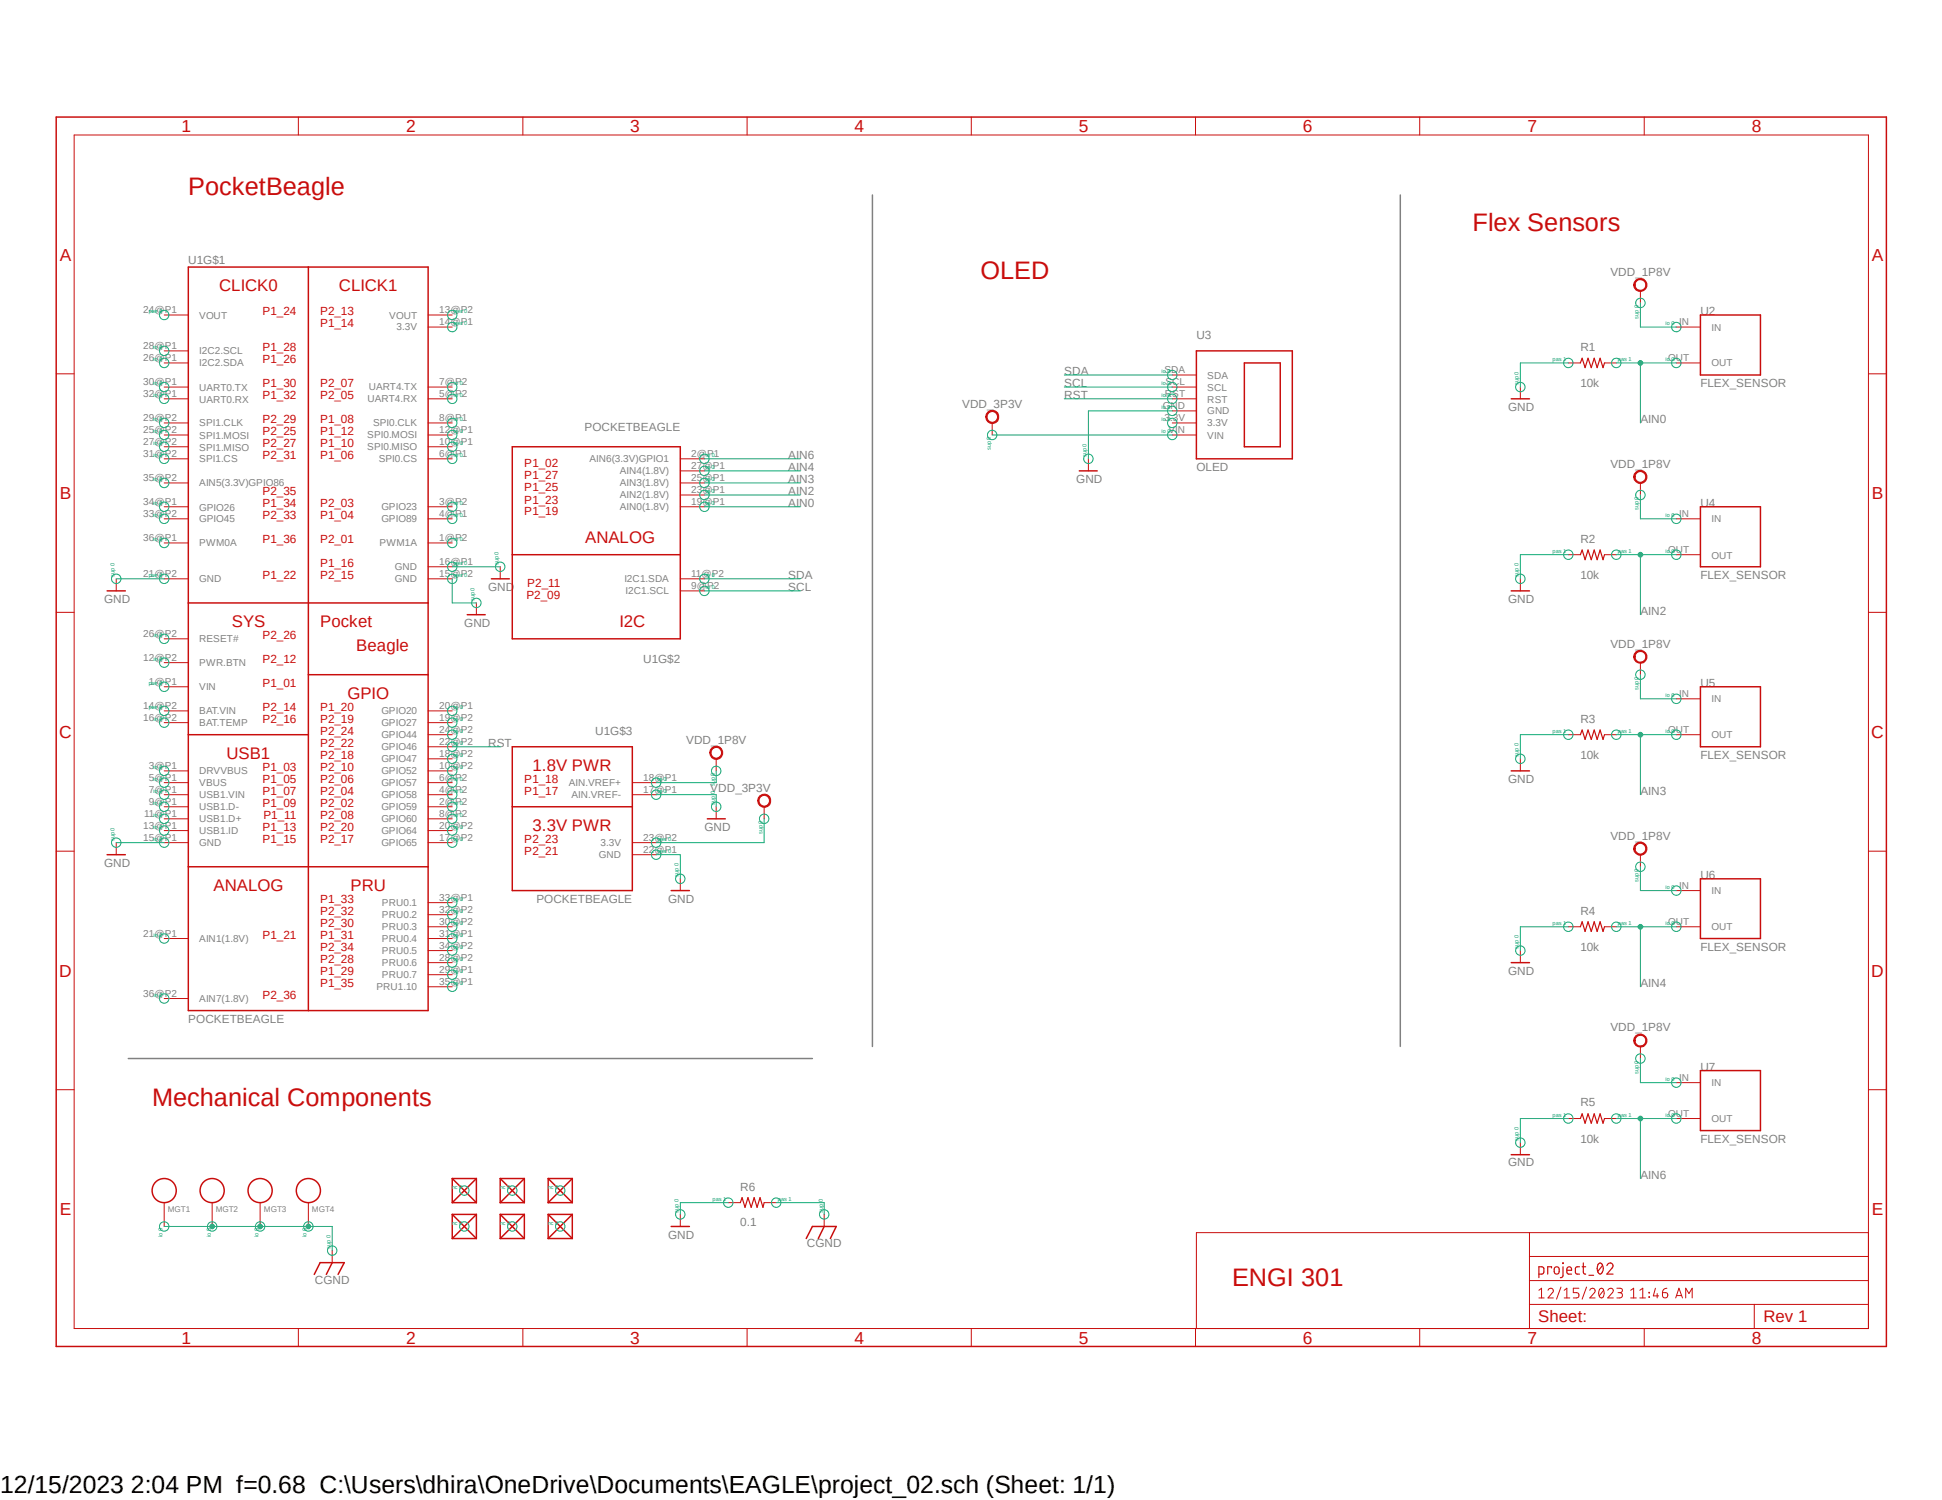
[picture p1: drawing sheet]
<svg xmlns="http://www.w3.org/2000/svg" width="279mm" height="216mm" viewBox="0 0 279 216" stroke-linecap="round" stroke-linejoin="round" font-family="sans-serif">
<defs><g id="words">
<g font-size="3.6" fill="#c90d0c">
<text x="27.1" y="28.1">PocketBeagle</text>
<text x="211.8" y="33.2">Flex Sensors</text>
<text x="141.1" y="40.2">OLED</text>
<text x="21.9" y="159.3">Mechanical Components</text>
<text x="177.3" y="185.2">ENGI 301</text>
</g>
<text font-size="3.6" x="0" y="214.9">12/15/2023 2:04 PM f=0.68 C:\Users\dhira\OneDrive\Documents\EAGLE\project_02.sch (Sheet: 1/1)</text>
<g font-size="2.5" fill="#c90d0c">
<text x="26.1" y="19">1</text>
<text x="58.4" y="19">2</text>
<text x="90.7" y="19">3</text>
<text x="122.9" y="19">4</text>
<text x="155.2" y="19">5</text>
<text x="187.5" y="19">6</text>
<text x="219.8" y="19">7</text>
<text x="252" y="19">8</text>
<text x="8.6" y="37.5">A</text>
<text x="269.3" y="37.5">A</text>
<text x="8.6" y="71.8">B</text>
<text x="269.3" y="71.8">B</text>
<text x="8.5" y="106.2">C</text>
<text x="269.2" y="106.2">C</text>
<text x="8.5" y="140.6">D</text>
<text x="269.2" y="140.6">D</text>
<text x="8.6" y="174.9">E</text>
<text x="269.3" y="174.9">E</text>
<text x="26.1" y="193.4">1</text>
<text x="58.4" y="193.4">2</text>
<text x="90.7" y="193.4">3</text>
<text x="122.9" y="193.4">4</text>
<text x="155.2" y="193.4">5</text>
<text x="187.5" y="193.4">6</text>
<text x="219.8" y="193.4">7</text>
<text x="252" y="193.4">8</text>
</g>
<g font-size="2.4" fill="#c90d0c">
<text x="31.5" y="41.9">CLICK0</text>
<text x="48.8" y="41.9">CLICK1</text>
<text x="84.2" y="78.1">ANALOG</text>
<text x="33.4" y="90.2">SYS</text>
<text x="46.1" y="90.2">Pocket</text>
<text x="51.3" y="93.7">Beagle</text>
<text x="89.1" y="90.2">I2C</text>
<text x="50" y="100.6">GPIO</text>
<text x="32.6" y="109.2">USB1</text>
<text x="76.6" y="111">1.8V PWR</text>
<text x="76.6" y="119.5">3.3V PWR</text>
<text x="30.7" y="128.2">ANALOG</text>
<text x="50.4" y="128.2">PRU</text>
<text x="221.3" y="190.3">Sheet:</text>
<text x="253.7" y="190.3">Rev 1</text>
</g>
<g font-size="1.7" fill="#808080">
<text x="27.1" y="37.9">U1G$1</text>
<text x="231.7" y="39.7">VDD_1P8V</text>
<text x="244.6" y="45.3">U2</text>
<text x="153.1" y="54">SDA</text>
<text x="172.1" y="48.8">U3</text>
<text x="227.4" y="50.5">R1</text>
<text x="138.4" y="58.7">VDD_3P3V</text>
<text x="153.1" y="55.7">SCL</text>
<text x="153.1" y="57.4">RST</text>
<text x="217" y="59.1">GND</text>
<text x="227.4" y="55.7">10k</text>
<text x="244.6" y="55.7">FLEX_SENSOR</text>
<text x="84.1" y="62.1">POCKETBEAGLE</text>
<text x="236" y="60.9">AIN0</text>
<text x="113.4" y="71.2">AIN2</text>
<text x="113.4" y="69.5">AIN3</text>
<text x="113.4" y="67.8">AIN4</text>
<text x="113.4" y="66">AIN6</text>
<text x="154.9" y="69.5">GND</text>
<text x="172.1" y="67.8">OLED</text>
<text x="231.7" y="67.4">VDD_1P8V</text>
<text x="113.4" y="72.9">AIN0</text>
<text x="244.6" y="72.9">U4</text>
<text x="113.4" y="83.3">SDA</text>
<text x="227.4" y="83.3">10k</text>
<text x="227.4" y="78.1">R2</text>
<text x="244.6" y="83.3">FLEX_SENSOR</text>
<text x="15" y="86.8">GND</text>
<text x="70.2" y="85">GND</text>
<text x="113.4" y="85">SCL</text>
<text x="217" y="86.8">GND</text>
<text x="236" y="88.5">AIN2</text>
<text x="66.8" y="90.2">GND</text>
<text x="92.5" y="95.4">U1G$2</text>
<text x="231.7" y="93.2">VDD_1P8V</text>
<text x="244.6" y="98.8">U5</text>
<text x="70.2" y="107.5">RST</text>
<text x="85.6" y="105.7">U1G$3</text>
<text x="98.7" y="107.1">VDD_1P8V</text>
<text x="227.4" y="104">R3</text>
<text x="102.2" y="114">VDD_3P3V</text>
<text x="217" y="112.6">GND</text>
<text x="227.4" y="109.2">10k</text>
<text x="244.6" y="109.2">FLEX_SENSOR</text>
<text x="101.3" y="119.5">GND</text>
<text x="236" y="114.4">AIN3</text>
<text x="15" y="124.8">GND</text>
<text x="231.7" y="120.9">VDD_1P8V</text>
<text x="77.2" y="129.9">POCKETBEAGLE</text>
<text x="96.1" y="129.9">GND</text>
<text x="227.4" y="131.7">R4</text>
<text x="244.6" y="126.5">U6</text>
<text x="227.4" y="136.8">10k</text>
<text x="244.6" y="136.8">FLEX_SENSOR</text>
<text x="217" y="140.3">GND</text>
<text x="236" y="142">AIN4</text>
<text x="27.1" y="147.2">POCKETBEAGLE</text>
<text x="231.7" y="148.5">VDD_1P8V</text>
<text x="244.6" y="154.1">U7</text>
<text x="227.4" y="159.3">R5</text>
<text x="217" y="167.9">GND</text>
<text x="227.4" y="164.5">10k</text>
<text x="244.6" y="164.5">FLEX_SENSOR</text>
<text x="106.5" y="171.4">R6</text>
<text x="236" y="169.6">AIN6</text>
<text x="96.1" y="178.3">GND</text>
<text x="106.5" y="176.5">0.1</text>
<text x="116.1" y="179.5">CGND</text>
<text x="45.3" y="184.7">CGND</text>
</g>
<g font-size="1.7" fill="#c90d0c">
<text x="37.8" y="45.3">P1_24</text>
<text x="46.1" y="47.1">P1_14</text>
<text x="46.1" y="45.3">P2_13</text>
<text x="37.8" y="52.2">P1_26</text>
<text x="37.8" y="50.5">P1_28</text>
<text x="37.8" y="57.4">P1_32</text>
<text x="37.8" y="55.7">P1_30</text>
<text x="46.1" y="55.7">P2_07</text>
<text x="46.1" y="57.4">P2_05</text>
<text x="37.8" y="62.6">P2_25</text>
<text x="37.8" y="64.3">P2_27</text>
<text x="37.8" y="60.9">P2_29</text>
<text x="46.1" y="60.9">P1_08</text>
<text x="46.1" y="62.6">P1_12</text>
<text x="46.1" y="64.3">P1_10</text>
<text x="37.8" y="66">P2_31</text>
<text x="37.8" y="71.2">P2_35</text>
<text x="46.1" y="66">P1_06</text>
<text x="75.4" y="70.7">P1_25</text>
<text x="75.4" y="69">P1_27</text>
<text x="75.4" y="67.3">P1_02</text>
<text x="37.8" y="72.9">P1_34</text>
<text x="37.8" y="74.7">P2_33</text>
<text x="46.1" y="74.7">P1_04</text>
<text x="46.1" y="72.9">P2_03</text>
<text x="75.4" y="74.2">P1_19</text>
<text x="75.4" y="72.5">P1_23</text>
<text x="37.8" y="83.3">P1_22</text>
<text x="37.8" y="78.1">P1_36</text>
<text x="46.1" y="78.1">P2_01</text>
<text x="46.1" y="81.6">P1_16</text>
<text x="46.1" y="83.3">P2_15</text>
<text x="75.7" y="86.3">P2_09</text>
<text x="75.9" y="84.5">P2_11</text>
<text x="37.8" y="91.9">P2_26</text>
<text x="37.8" y="95.4">P2_12</text>
<text x="37.8" y="98.8">P1_01</text>
<text x="37.8" y="102.3">P2_14</text>
<text x="37.8" y="104">P2_16</text>
<text x="46.1" y="102.3">P1_20</text>
<text x="46.1" y="104">P2_19</text>
<text x="46.1" y="107.5">P2_22</text>
<text x="46.1" y="105.7">P2_24</text>
<text x="37.8" y="111">P1_03</text>
<text x="37.8" y="112.6">P1_05</text>
<text x="46.1" y="112.6">P2_06</text>
<text x="46.1" y="111">P2_10</text>
<text x="46.1" y="109.2">P2_18</text>
<text x="75.4" y="112.6">P1_18</text>
<text x="37.8" y="114.4">P1_07</text>
<text x="37.8" y="116.1">P1_09</text>
<text x="37.8" y="119.5">P1_13</text>
<text x="37.9" y="117.9">P1_11</text>
<text x="46.1" y="116.1">P2_02</text>
<text x="46.1" y="117.9">P2_08</text>
<text x="46.1" y="114.4">P2_04</text>
<text x="46.1" y="119.5">P2_20</text>
<text x="75.4" y="114.4">P1_17</text>
<text x="37.8" y="121.3">P1_15</text>
<text x="46.1" y="121.3">P2_17</text>
<text x="75.4" y="121.3">P2_23</text>
<text x="75.4" y="123">P2_21</text>
<text x="46.1" y="129.9">P1_33</text>
<text x="46.1" y="131.7">P2_32</text>
<text x="37.8" y="135.1">P1_21</text>
<text x="46.1" y="135.1">P1_31</text>
<text x="46.1" y="133.4">P2_30</text>
<text x="46.1" y="136.8">P2_34</text>
<text x="37.8" y="143.7">P2_36</text>
<text x="46.1" y="140.3">P1_29</text>
<text x="46.1" y="142">P1_35</text>
<text x="46.1" y="138.6">P2_28</text>
</g>
<g font-size="1.4" fill="#808080">
<text x="20.6" y="45.1">24@P1</text>
<text x="28.7" y="45.8">VOUT</text>
<text x="56" y="45.8">VOUT</text>
<text x="57.1" y="47.5">3.3V</text>
<text x="63.2" y="46.8">14@P1</text>
<text x="63.2" y="45.1">13@P2</text>
<text x="241.6" y="46.8">IN</text>
<text x="246.2" y="47.6">IN</text>
<text x="20.6" y="52">26@P1</text>
<text x="20.6" y="50.3">28@P1</text>
<text x="28.7" y="52.7">I2C2.SDA</text>
<text x="28.7" y="51">I2C2.SCL</text>
<text x="167.5" y="53.7">SDA</text>
<text x="240" y="52">OUT</text>
<text x="246.2" y="52.7">OUT</text>
<text x="20.6" y="55.5">30@P1</text>
<text x="20.6" y="57.2">32@P1</text>
<text x="28.7" y="56.2">UART0.TX</text>
<text x="28.7" y="58">UART0.RX</text>
<text x="52.9" y="57.9">UART4.RX</text>
<text x="53" y="56.2">UART4.TX</text>
<text x="63.2" y="57.2">5@P2</text>
<text x="63.2" y="55.5">7@P2</text>
<text x="167.3" y="58.9">GND</text>
<text x="167.6" y="57.2">RST</text>
<text x="167.7" y="55.5">SCL</text>
<text x="173.7" y="54.5">SDA</text>
<text x="173.7" y="56.2">SCL</text>
<text x="173.7" y="58">RST</text>
<text x="173.7" y="59.6">GND</text>
<text x="20.6" y="62.4">25@P2</text>
<text x="20.6" y="64.1">27@P2</text>
<text x="20.6" y="60.6">29@P2</text>
<text x="20.6" y="65.8">31@P2</text>
<text x="28.7" y="63.1">SPI1.MOSI</text>
<text x="28.7" y="64.9">SPI1.MISO</text>
<text x="28.7" y="61.4">SPI1.CLK</text>
<text x="52.8" y="64.8">SPI0.MISO</text>
<text x="52.8" y="63.1">SPI0.MOSI</text>
<text x="53.7" y="61.4">SPI0.CLK</text>
<text x="63.2" y="65.8">6@P1</text>
<text x="63.2" y="60.6">8@P1</text>
<text x="63.2" y="64.1">10@P1</text>
<text x="63.2" y="62.4">12@P1</text>
<text x="99.4" y="65.8">2@P1</text>
<text x="167.6" y="60.6">3.3V</text>
<text x="168.1" y="62.4">VIN</text>
<text x="173.7" y="61.4">3.3V</text>
<text x="173.7" y="63.1">VIN</text>
<text x="20.6" y="69.3">35@P2</text>
<text x="28.7" y="66.5">SPI1.CS</text>
<text x="28.7" y="70">AIN5(3.3V)GPIO86</text>
<text x="54.5" y="66.5">SPI0.CS</text>
<text x="84.8" y="66.5">AIN6(3.3V)GPIO1</text>
<text x="89.2" y="71.7">AIN2(1.8V)</text>
<text x="89.2" y="70">AIN3(1.8V)</text>
<text x="89.2" y="68.3">AIN4(1.8V)</text>
<text x="99.4" y="71">23@P1</text>
<text x="99.4" y="69.3">25@P1</text>
<text x="99.4" y="67.5">27@P1</text>
<text x="20.6" y="72.7">34@P1</text>
<text x="20.6" y="77.9">36@P1</text>
<text x="20.6" y="74.4">33@P2</text>
<text x="28.7" y="73.5">GPIO26</text>
<text x="28.7" y="75.2">GPIO45</text>
<text x="54.9" y="75.2">GPIO89</text>
<text x="54.9" y="73.5">GPIO23</text>
<text x="63.2" y="74.4">4@P1</text>
<text x="63.2" y="77.9">1@P2</text>
<text x="63.2" y="72.7">3@P2</text>
<text x="89.2" y="73.5">AIN0(1.8V)</text>
<text x="99.4" y="72.7">19@P1</text>
<text x="241.6" y="74.4">IN</text>
<text x="246.2" y="75.2">IN</text>
<text x="20.6" y="83.1">21@P2</text>
<text x="28.7" y="78.7">PWM0A</text>
<text x="28.7" y="83.8">GND</text>
<text x="54.6" y="78.6">PWM1A</text>
<text x="56.8" y="82.1">GND</text>
<text x="56.8" y="83.8">GND</text>
<text x="63.2" y="81.4">16@P1</text>
<text x="63.2" y="83.1">15@P2</text>
<text x="89.8" y="83.8">I2C1.SDA</text>
<text x="99.4" y="83.1">11@P2</text>
<text x="240" y="79.6">OUT</text>
<text x="246.2" y="80.4">OUT</text>
<text x="90" y="85.6">I2C1.SCL</text>
<text x="99.4" y="84.8">9@P2</text>
<text x="20.6" y="95.2">12@P2</text>
<text x="20.6" y="91.7">26@P2</text>
<text x="28.7" y="95.9">PWR.BTN</text>
<text x="28.7" y="92.5">RESET#</text>
<text x="21.4" y="98.6">1@P1</text>
<text x="28.7" y="99.4">VIN</text>
<text x="241.6" y="100.3">IN</text>
<text x="246.2" y="101.1">IN</text>
<text x="20.6" y="102.1">14@P2</text>
<text x="20.6" y="103.8">16@P2</text>
<text x="28.7" y="102.8">BAT.VIN</text>
<text x="28.7" y="104.6">BAT.TEMP</text>
<text x="54.9" y="102.8">GPIO20</text>
<text x="54.9" y="104.5">GPIO27</text>
<text x="54.9" y="108">GPIO46</text>
<text x="54.9" y="106.3">GPIO44</text>
<text x="63.2" y="102.1">20@P1</text>
<text x="63.2" y="103.8">19@P2</text>
<text x="63.2" y="107.2">22@P2</text>
<text x="63.2" y="105.5">24@P2</text>
<text x="240" y="105.5">OUT</text>
<text x="246.2" y="106.3">OUT</text>
<text x="21.4" y="110.7">3@P1</text>
<text x="21.4" y="112.4">5@P1</text>
<text x="28.7" y="111.5">DRVVBUS</text>
<text x="28.7" y="113.2">VBUS</text>
<text x="54.9" y="113.2">GPIO57</text>
<text x="54.9" y="111.4">GPIO52</text>
<text x="54.9" y="109.7">GPIO47</text>
<text x="63.2" y="112.4">6@P2</text>
<text x="63.2" y="110.7">10@P2</text>
<text x="63.2" y="109">18@P2</text>
<text x="81.8" y="113.2">AIN.VREF+</text>
<text x="92.5" y="112.4">18@P1</text>
<text x="20.6" y="119.3">13@P1</text>
<text x="20.7" y="117.6">11@P1</text>
<text x="21.4" y="114.1">7@P1</text>
<text x="21.4" y="115.9">9@P1</text>
<text x="28.7" y="114.9">USB1.VIN</text>
<text x="28.7" y="116.6">USB1.D-</text>
<text x="28.7" y="118.4">USB1.D+</text>
<text x="54.9" y="116.6">GPIO59</text>
<text x="54.9" y="114.9">GPIO58</text>
<text x="54.9" y="118.3">GPIO60</text>
<text x="63.2" y="115.9">2@P2</text>
<text x="63.2" y="114.1">4@P2</text>
<text x="63.2" y="117.6">8@P2</text>
<text x="63.2" y="119.3">20@P2</text>
<text x="82.2" y="114.9">AIN.VREF-</text>
<text x="92.5" y="114.1">17@P1</text>
<text x="20.6" y="121.1">15@P1</text>
<text x="28.7" y="120.1">USB1.ID</text>
<text x="28.7" y="121.8">GND</text>
<text x="54.9" y="121.8">GPIO65</text>
<text x="54.9" y="120.1">GPIO64</text>
<text x="63.2" y="121.1">17@P2</text>
<text x="86.2" y="123.5">GND</text>
<text x="86.4" y="121.8">3.3V</text>
<text x="92.5" y="122.8">22@P1</text>
<text x="92.5" y="121.1">23@P2</text>
<text x="54.9" y="130.4">PRU0.1</text>
<text x="63.2" y="129.7">33@P1</text>
<text x="63.2" y="131.4">32@P2</text>
<text x="241.6" y="128">IN</text>
<text x="246.2" y="128.7">IN</text>
<text x="20.6" y="134.9">21@P1</text>
<text x="28.7" y="135.6">AIN1(1.8V)</text>
<text x="54.9" y="135.6">PRU0.4</text>
<text x="54.9" y="133.9">PRU0.3</text>
<text x="54.9" y="132.2">PRU0.2</text>
<text x="54.9" y="137.3">PRU0.5</text>
<text x="63.2" y="134.9">31@P1</text>
<text x="63.2" y="133.1">30@P2</text>
<text x="63.2" y="136.6">34@P2</text>
<text x="240" y="133.1">OUT</text>
<text x="246.2" y="133.9">OUT</text>
<text x="20.6" y="143.5">36@P2</text>
<text x="54.1" y="142.5">PRU1.10</text>
<text x="54.9" y="140.8">PRU0.7</text>
<text x="54.9" y="139.1">PRU0.6</text>
<text x="63.2" y="140">29@P1</text>
<text x="63.2" y="141.8">35@P1</text>
<text x="63.2" y="138.3">28@P2</text>
<text x="28.7" y="144.3">AIN7(1.8V)</text>
<text x="241.6" y="155.6">IN</text>
<text x="240" y="160.7">OUT</text>
<text x="246.2" y="156.3">IN</text>
<text x="246.2" y="161.5">OUT</text>
</g>
<g font-size="1.2" fill="#808080">
<text x="24.1" y="174.5">MGT1</text>
<text x="31" y="174.5">MGT2</text>
<text x="38" y="174.5">MGT3</text>
<text x="44.9" y="174.5">MGT4</text>
</g>
<g font-size=".8" fill="#0dab76">
<text x="21.4" y="45.1">pwr 0</text>
<text x="65.3" y="46.8">pwr 0</text>
<text x="65.3" y="45.1">pwr 0</text>
<text x="235.7" y="45.8" transform="rotate(-90 235.7 45.8)">sup 0</text>
<text x="239.6" y="46.8">io 0</text>
<text x="22.1" y="52">io 0</text>
<text x="22.1" y="50.3">io 0</text>
<text x="167.1" y="53.7">io 0</text>
<text x="223.4" y="52">pas 1</text>
<text x="232.8" y="52">pas 1</text>
<text x="239.6" y="52">io 0</text>
<text x="22.1" y="55.5">io 0</text>
<text x="22.1" y="57.2">io 0</text>
<text x="65.3" y="57.2">io 0</text>
<text x="65.3" y="55.5">io 0</text>
<text x="167.1" y="55.5">io 0</text>
<text x="167.1" y="57.2">io 0</text>
<text x="167.1" y="58.9">io 0</text>
<text x="218.5" y="55.5" transform="rotate(-90 218.5 55.5)">sup 0</text>
<text x="22.1" y="62.4">io 0</text>
<text x="22.1" y="64.1">io 0</text>
<text x="22.1" y="60.6">io 0</text>
<text x="22.1" y="65.8">io 0</text>
<text x="65.3" y="65.8">io 0</text>
<text x="65.3" y="60.6">io 0</text>
<text x="65.3" y="64.1">io 0</text>
<text x="65.3" y="62.4">io 0</text>
<text x="101.6" y="65.8">io 0</text>
<text x="142.5" y="64.8" transform="rotate(-90 142.5 64.8)">sup 0</text>
<text x="156.3" y="65.8" transform="rotate(-90 156.3 65.8)">sup 0</text>
<text x="167.1" y="60.6">io 0</text>
<text x="167.1" y="62.4">io 0</text>
<text x="22.1" y="69.3">io 0</text>
<text x="101.6" y="71">in 0</text>
<text x="101.6" y="69.3">in 0</text>
<text x="101.6" y="67.5">in 0</text>
<text x="22.1" y="72.7">io 0</text>
<text x="22.1" y="77.9">io 0</text>
<text x="22.1" y="74.4">io 0</text>
<text x="65.3" y="74.4">io 0</text>
<text x="65.3" y="77.9">io 0</text>
<text x="65.3" y="72.7">io 0</text>
<text x="101.6" y="72.7">in 0</text>
<text x="235.7" y="73.4" transform="rotate(-90 235.7 73.4)">sup 0</text>
<text x="239.6" y="74.4">io 0</text>
<text x="16.5" y="83.1" transform="rotate(-90 16.5 83.1)">sup 0</text>
<text x="21.4" y="83.1">pwr 0</text>
<text x="65.3" y="81.4">pwr 0</text>
<text x="65.3" y="83.1">pwr 0</text>
<text x="71.7" y="81.4" transform="rotate(-90 71.7 81.4)">sup 0</text>
<text x="101.6" y="83.1">io 0</text>
<text x="218.5" y="83.1" transform="rotate(-90 218.5 83.1)">sup 0</text>
<text x="223.4" y="79.6">pas 1</text>
<text x="232.8" y="79.6">pas 1</text>
<text x="239.6" y="79.6">io 0</text>
<text x="68.3" y="86.5" transform="rotate(-90 68.3 86.5)">sup 0</text>
<text x="101.6" y="84.8">io 0</text>
<text x="22.1" y="95.2">in 0</text>
<text x="22.1" y="91.7">in 0</text>
<text x="21.4" y="98.6">pwr 0</text>
<text x="235.7" y="99.4" transform="rotate(-90 235.7 99.4)">sup 0</text>
<text x="239.6" y="100.3">io 0</text>
<text x="21.4" y="102.1">pwr 0</text>
<text x="22.1" y="103.8">in 0</text>
<text x="65.3" y="102.1">io 0</text>
<text x="65.3" y="103.8">io 0</text>
<text x="65.3" y="107.2">io 0</text>
<text x="65.3" y="105.5">io 0</text>
<text x="223.4" y="105.5">pas 1</text>
<text x="232.8" y="105.5">pas 1</text>
<text x="239.6" y="105.5">io 0</text>
<text x="22.1" y="110.7">io 0</text>
<text x="22.1" y="112.4">io 0</text>
<text x="65.3" y="112.4">io 0</text>
<text x="65.3" y="110.7">io 0</text>
<text x="65.3" y="109">io 0</text>
<text x="94.7" y="112.4">in 0</text>
<text x="102.8" y="113.2" transform="rotate(-90 102.8 113.2)">sup 0</text>
<text x="218.5" y="109" transform="rotate(-90 218.5 109)">sup 0</text>
<text x="22.1" y="114.1">io 0</text>
<text x="22.1" y="115.9">io 0</text>
<text x="22.1" y="117.6">io 0</text>
<text x="22.1" y="119.3">io 0</text>
<text x="65.3" y="115.9">io 0</text>
<text x="65.3" y="114.1">io 0</text>
<text x="65.3" y="117.6">io 0</text>
<text x="65.3" y="119.3">io 0</text>
<text x="94.7" y="114.1">in 0</text>
<text x="102.8" y="115.9" transform="rotate(-90 102.8 115.9)">sup 0</text>
<text x="16.5" y="121.1" transform="rotate(-90 16.5 121.1)">sup 0</text>
<text x="22.1" y="121.1">io 0</text>
<text x="65.3" y="121.1">io 0</text>
<text x="94.7" y="122.8">pwr 0</text>
<text x="94.7" y="121.1">pwr 0</text>
<text x="109.7" y="120.1" transform="rotate(-90 109.7 120.1)">sup 0</text>
<text x="65.3" y="129.7">io 0</text>
<text x="65.3" y="131.4">io 0</text>
<text x="97.6" y="126.2" transform="rotate(-90 97.6 126.2)">sup 0</text>
<text x="235.7" y="127" transform="rotate(-90 235.7 127)">sup 0</text>
<text x="239.6" y="128">io 0</text>
<text x="22.1" y="134.9">in 0</text>
<text x="65.3" y="134.9">io 0</text>
<text x="65.3" y="133.1">io 0</text>
<text x="65.3" y="136.6">io 0</text>
<text x="218.5" y="136.6" transform="rotate(-90 218.5 136.6)">sup 0</text>
<text x="223.4" y="133.1">pas 1</text>
<text x="232.8" y="133.1">pas 1</text>
<text x="239.6" y="133.1">io 0</text>
<text x="22.1" y="143.5">in 0</text>
<text x="65.3" y="140">io 0</text>
<text x="65.3" y="141.8">io 0</text>
<text x="65.3" y="138.3">io 0</text>
<text x="235.7" y="154.6" transform="rotate(-90 235.7 154.6)">sup 0</text>
<text x="239.6" y="155.6">io 0</text>
<text x="223.4" y="160.7">pas 1</text>
<text x="232.8" y="160.7">pas 1</text>
<text x="239.6" y="160.7">io 0</text>
<text x="218.5" y="164.2" transform="rotate(-90 218.5 164.2)">sup 0</text>
<text x="65" y="171.1">nc 0</text>
<text x="71.9" y="171.1">nc 0</text>
<text x="78.8" y="171.1">nc 0</text>
<text x="102.5" y="172.8">pas 1</text>
<text x="111.9" y="172.8">pas 1</text>
<text x="23.4" y="178.1" transform="rotate(-90 23.4 178.1)">io 0</text>
<text x="30.3" y="178.1" transform="rotate(-90 30.3 178.1)">io 0</text>
<text x="37.2" y="178.1" transform="rotate(-90 37.2 178.1)">io 0</text>
<text x="44.1" y="178.1" transform="rotate(-90 44.1 178.1)">io 0</text>
<text x="47.5" y="179.7" transform="rotate(-90 47.5 179.7)">sup 0</text>
<text x="65" y="176.3">nc 0</text>
<text x="71.9" y="176.3">nc 0</text>
<text x="78.8" y="176.3">nc 0</text>
<text x="97.6" y="174.6" transform="rotate(-90 97.6 174.6)">sup 0</text>
<text x="118.4" y="174.6" transform="rotate(-90 118.4 174.6)">sup 0</text>
</g>
</g></defs>
<path d="M7.7 16.6l264 177.6M271.7 16.6l-264 177.6" fill="none" stroke="#fff" stroke-width=".14"/>
<path d="M125.5 28.1v122.5M201.5 28.1v122.5M18.5 152.4h98.4" fill="none" stroke="#808080" stroke-width=".21"/>
<g fill="none" stroke="#c90d0c" stroke-width=".14">
<path d="M10.7 19.4h258.1v171.8h-258.1zM42.9 16.8v2.6M75.2 16.8v2.6M107.5 16.8v2.6M139.7 16.8v2.6M172 16.8v2.6M204.3 16.8v2.6M236.6 16.8v2.6M8.1 53.8h2.6M23.6 45.3h3.5M23.6 52.2h3.5M23.6 50.5h3.5"/>
<path d="M23.6 55.7h3.5M23.6 57.4h3.5M61.6 47.1h3.5M61.6 45.3h3.5M61.6 55.7h3.5M61.6 57.4h3.5M225.6 52.2h1.8M230.8 52.2h1.7M241.2 47.1h3.4M241.2 52.2h3.4M268.8 53.8h2.6M23.6 74.7h3.5"/>
<path d="M23.6 66h3.5M23.6 60.9h3.5M23.6 64.3h3.5M23.6 62.6h3.5M23.6 72.9h3.5M23.6 78.1h3.5M23.6 69.5h3.5M61.6 74.7h3.5M61.6 66h3.5M61.6 60.9h3.5M61.6 64.3h3.5M61.6 62.6h3.5"/>
<path d="M61.6 72.9h3.5M61.6 78.1h3.5M97.9 66h3.4M97.9 72.9h3.4M97.9 69.5h3.4M97.9 71.2h3.4M97.9 67.8h3.4M8.1 88.1h2.6M23.6 98.8h3.5M23.6 83.3h3.5M23.6 95.4h3.5M23.6 91.9h3.5"/>
<path d="M61.6 81.6h3.5M61.6 83.3h3.5M97.9 83.3h3.4M97.9 85h3.4M268.8 88.1h2.6M23.6 111h3.5M23.6 112.6h3.5M23.6 114.4h3.5M23.6 116.1h3.5M23.6 117.9h3.5M23.6 119.5h3.5M23.6 102.3h3.5"/>
<path d="M23.6 104h3.5M61.6 111h3.5M61.6 112.6h3.5M61.6 114.4h3.5M61.6 116.1h3.5M61.6 117.9h3.5M61.6 119.5h3.5M61.6 102.3h3.5M61.6 104h3.5M61.6 109.2h3.5M61.6 107.5h3.5M61.6 105.7h3.5"/>
<path d="M91 112.6h3.4M91 114.4h3.4M8.1 122.5h2.6M23.6 121.3h3.5M23.6 135.1h3.5M61.6 121.3h3.5M61.6 135.1h3.5M61.6 129.9h3.5M61.6 138.6h3.5M61.6 133.4h3.5M61.6 131.7h3.5M61.6 136.8h3.5"/>
<path d="M91 121.3h3.4M91 123h3.4M97.9 126.5v1.7M268.8 122.5h2.6M8.1 156.8h2.6M23.6 143.7h3.5M61.6 140.3h3.5M61.6 142h3.5M268.8 156.8h2.6M23.6 173.1v3.4M220 177.4v13.8M268.8 177.4h-96.7v13.8"/>
<path d="M42.9 191.2v2.6M47.8 180v1.7M75.2 191.2v2.6M107.5 191.2v2.6M139.7 191.2v2.6M172 191.2v2.6M204.3 191.2v2.6M220 187.7h48.8M220 184.3h48.8M220 180.8h48.8M221.4 185.7l.4-.3v1.4M221.4 186.8h.8"/>
<path d="M222.7 185.7a.4 .4 0 0 1 .5-.3 .4 .4 0 0 1 .3 .5l-.8 .9h.8M224.6 185.3l-.7 1.7M225 186.8h.8M225 185.7l.4-.3v1.4M227.2 185.4h-.8v.7h.4a.38 .38 0 0 1 .4 .3 .38 .38 0 0 1-.4 .4h-.4M228.3 185.3l-.7 1.7M228.7 185.7a.39 .39 0 0 1 .6-.3 .39 .39 0 0 1 .1 .7l-.7 .7h.8M230.3 185.5l.1-.1a.67 .67 0 0 1 .4 1l-.1 .2a.31 .31 0 0 1-.3 .2 .31 .31 0 0 1-.3-.2 1.05 1.05 0 0 1 .2-1.1zM230.7 185.7l-.6 .8M231.3 185.7a.4 .4 0 0 1 .5-.3 .4 .4 0 0 1 .3 .5l-.8 .9h.8M232.6 185.4l.7 .1a.31 .31 0 0 1 .1 .3 .31 .31 0 0 1-.3 .3h-.3M233 186.1a.38 .38 0 0 1 .4 .3 .38 .38 0 0 1-.4 .4h-.4"/>
<path d="M234.6 186.8h.8M234.6 185.7l.4-.3v1.4M235.9 186.8h.8M235.9 185.7l.4-.3v1.4M236.6 191.2v2.6M237.2 186l.1 .1zM237.2 186.6l.1 .1zM238.2 185.4l-.3 1.1h.7M238.4 186.2v.6M239.2 186.1h.4a.39 .39 0 0 1 .4 .4 .39 .39 0 0 1-.5 .3 .39 .39 0 0 1-.3-.4zM239.8 185.4a.59 .59 0 0 0-.6 .7M241.1 186.8l.5-1.4 .5 1.4"/>
<path d="M241.2 186.5h.7M242.5 186.8v-1.4l.5 .8 .5-.8v1.4M252.4 187.7v3.5"/>
</g>
<g fill="none" stroke="#c90d0c" stroke-width=".21">
<path d="M8.1 16.8h263.3v177h-263.3zM27.1 38.4h34.5v107.1h-34.5zM44.4 38.4v107.1M244.6 45.3h8.7v8.7h-8.7zM73.7 64.3h24.2v27.6h-24.2zM73.7 79.8h24.2M27.1 86.8h34.5M44.4 97.1h17.2M27.1 105.7h17.3M73.7 107.5h17.3v20.7h-17.3zM73.7 116.1h17.3M27.1 124.8h34.5"/>
<path d="M96.6 128.2h2.6M72 169.6l3.4 3.5M72 169.6h3.4M72 173.1h3.4M72 169.6v3.5M75.4 169.6l-3.4 3.5M75.4 169.6v3.5M45.2 183.4l.9-1.7h3.4l-.9 1.7M47.8 181.7l-.9 1.7"/>
<circle cx="23.6" cy="171.4" r="1.74"/>
</g>
<g fill="none" stroke="#c90d0c" stroke-width=".17">
<path d="M227.4 52.2l.2-.6 .4 1.3 .5-1.3 .4 1.3 .5-1.3 .4 1.3 .4-1.3 .4 1.3 .2-.7M221.4 183.4l.6-.1 .1-.7-.1-.2-.6-.1v1.6M223.2 182.5v-.2h-.5v1.1M223.6 182.5a.37 .37 0 0 1 .4-.2 .37 .37 0 0 1 .3 .4v.5a.37 .37 0 0 1-.4 .2 .37 .37 0 0 1-.3-.4zM224.8 181.8l.1 .1zM224.9 182.3v1.3l-.1 .2-.3 .1M225.4 182.8h.7a.35 .35 0 0 0-.2-.5 .35 .35 0 0 0-.5 .4l.1 .6 .2 .1h.4M227.2 182.3h-.3l-.2 .2a.88 .88 0 0 0 .1 .8l.4 .1M227.6 182.3h.5M227.8 181.8v1.3l.1 .2 .2 .1M228.6 183.6h.7M230 181.9l.2-.1a.93 .93 0 0 1 0 1.6 1.02 1.02 0 0 1-.2-1.5z"/>
<path d="M230.5 182.2l-.6 .8M231.2 182.2a.44 .44 0 0 1 .6-.4 .44 .44 0 0 1 .1 .7l-.7 .9h.9"/>
</g>
<path d="M102.4 107.7a.94 .94 0 0 1 1.5 .2 .94 .94 0 0 1-.6 1.4 .94 .94 0 0 1-1.2-1h.2a.77 .77 0 0 1 1-.7 .77 .77 0 0 1 .3 1.2 .77 .77 0 0 1-1.2-.1l-.1-.4h-.2l.1-.3z" fill-rule="evenodd" fill="#c90d0c"/>
<path d="M102.4 107.7a.94 .94 0 0 1 1.5 .2 .94 .94 0 0 1-.6 1.4 .94 .94 0 0 1-1.2-1h.2a.77 .77 0 0 1 1-.7 .77 .77 0 0 1 .3 1.2 .77 .77 0 0 1-1.2-.1l-.1-.4h-.2l.1-.3zM103 109.2v1.8" fill="none" stroke="#c90d0c" stroke-width=".14"/>
<path d="M109.3 114.6a.94 .94 0 0 1 1.5 .2 .94 .94 0 0 1-.6 1.4 .94 .94 0 0 1-1.2-1h.2a.77 .77 0 0 1 1-.7 .77 .77 0 0 1 .3 1.2 .77 .77 0 0 1-1.2-.1l-.1-.4h-.2l.1-.3z" fill-rule="evenodd" fill="#c90d0c"/>
<path d="M168.7 54h3.4M168.7 55.7h3.4M168.7 57.4h3.4M168.7 59.1h3.4M168.7 60.9h3.4M168.7 62.6h3.4M103 116.1v1.8M109.3 114.6a.94 .94 0 0 1 1.5 .2 .94 .94 0 0 1-.6 1.4 .94 .94 0 0 1-1.2-1h.2a.77 .77 0 0 1 1-.7 .77 .77 0 0 1 .3 1.2 .77 .77 0 0 1-1.2-.1l-.1-.4h-.2l.1-.3zM109.9 116.1v1.8" fill="none" stroke="#c90d0c" stroke-width=".14"/>
<path d="M172.1 50.5h13.8v15.5h-13.8zM179 52.2h5.2v12.1h-5.2zM101.8 117.9h2.6" fill="none" stroke="#c90d0c" stroke-width=".21"/>
<path d="M235.4 40.3a.96 .96 0 0 1 1.5 .3 .96 .96 0 0 1-.7 1.4 .96 .96 0 0 1-1.2-1h.2a.78 .78 0 0 1 1.2-.6 .78 .78 0 0 1 .1 1.2 .78 .78 0 0 1-1.2-.3l-.1-.3h-.2l.1-.4z" fill-rule="evenodd" fill="#c90d0c"/>
<path d="M218.7 55.7v1.7M235.4 40.3a.96 .96 0 0 1 1.5 .3 .96 .96 0 0 1-.7 1.4 .96 .96 0 0 1-1.2-1h.2a.78 .78 0 0 1 1.2-.6 .78 .78 0 0 1 .1 1.2 .78 .78 0 0 1-1.2-.3l-.1-.3h-.2l.1-.4zM236 41.9v1.7M225.6 79.8h1.8M230.8 79.8h1.7M241.2 74.7h3.4M241.2 79.8h3.4" fill="none" stroke="#c90d0c" stroke-width=".14"/>
<path d="M217.4 57.4h2.6M244.6 72.9h8.7v8.7h-8.7z" fill="none" stroke="#c90d0c" stroke-width=".21"/>
<path d="M227.4 79.8l.2-.6 .4 1.4 .5-1.4 .4 1.4 .5-1.4 .4 1.4 .4-1.4 .4 1.4 .2-.8" fill="none" stroke="#c90d0c" stroke-width=".17"/>
<path d="M235.4 67.9a.96 .96 0 0 1 1.5 .4 .96 .96 0 0 1-.7 1.3 .96 .96 0 0 1-1.2-1h.2a.78 .78 0 0 1 1.2-.6 .78 .78 0 0 1 .1 1.3 .78 .78 0 0 1-1.2-.3l-.1-.4h-.2l.1-.4z" fill-rule="evenodd" fill="#c90d0c"/>
<path d="M235.4 67.9a.96 .96 0 0 1 1.5 .4 .96 .96 0 0 1-.7 1.3 .96 .96 0 0 1-1.2-1h.2a.78 .78 0 0 1 1.2-.6 .78 .78 0 0 1 .1 1.3 .78 .78 0 0 1-1.2-.3l-.1-.4h-.2l.1-.4zM236 69.5v1.7M218.7 83.3v1.7M225.6 105.7h1.8M230.8 105.7h1.7M241.2 100.6h3.4M241.2 105.7h3.4" fill="none" stroke="#c90d0c" stroke-width=".14"/>
<path d="M217.4 85h2.6M244.6 98.8h8.7v8.7h-8.7z" fill="none" stroke="#c90d0c" stroke-width=".21"/>
<path d="M227.4 105.7l.2-.6 .4 1.3 .5-1.3 .4 1.3 .5-1.3 .4 1.3 .4-1.3 .4 1.3 .2-.7" fill="none" stroke="#c90d0c" stroke-width=".17"/>
<path d="M235.4 93.8a.96 .96 0 0 1 1.5 .3 .96 .96 0 0 1-.7 1.4 .96 .96 0 0 1-1.2-1h.2a.78 .78 0 0 1 1-.7 .78 .78 0 0 1 .5 1.1 .78 .78 0 0 1-1.2 .2l-.2-.2-.1-.4h-.2l.1-.4z" fill-rule="evenodd" fill="#c90d0c"/>
<path d="M235.4 93.8a.96 .96 0 0 1 1.5 .3 .96 .96 0 0 1-.7 1.4 .96 .96 0 0 1-1.2-1h.2a.78 .78 0 0 1 1-.7 .78 .78 0 0 1 .5 1.1 .78 .78 0 0 1-1.2 .2l-.2-.2-.1-.4h-.2l.1-.4zM236 95.4v1.7M218.7 109.2v1.8M225.6 133.4h1.8M230.8 133.4h1.7M241.2 128.2h3.4M241.2 133.4h3.4" fill="none" stroke="#c90d0c" stroke-width=".14"/>
<path d="M217.4 111h2.6M244.6 126.5h8.7v8.6h-8.7z" fill="none" stroke="#c90d0c" stroke-width=".21"/>
<path d="M227.4 133.4l.2-.7 .4 1.4 .5-1.4 .4 1.4 .5-1.4 .4 1.4 .4-1.4 .4 1.4 .2-.7" fill="none" stroke="#c90d0c" stroke-width=".17"/>
<path d="M235.4 121.5a.96 .96 0 0 1 1.5 .3 .96 .96 0 0 1-.7 1.3 .96 .96 0 0 1-1.2-.9h.2a.77 .77 0 0 1 1-.8 .77 .77 0 0 1 .5 1.1 .77 .77 0 0 1-1.2 .2l-.2-.2-.1-.3h-.2l.1-.4z" fill-rule="evenodd" fill="#c90d0c"/>
<path d="M218.7 136.8v1.8M235.4 121.5a.96 .96 0 0 1 1.5 .3 .96 .96 0 0 1-.7 1.3 .96 .96 0 0 1-1.2-.9h.2a.77 .77 0 0 1 1-.8 .77 .77 0 0 1 .5 1.1 .77 .77 0 0 1-1.2 .2l-.2-.2-.1-.3h-.2l.1-.4zM236 123v1.8M241.2 155.8h3.4M225.6 161h1.8M230.8 161h1.7M241.2 161h3.4" fill="none" stroke="#c90d0c" stroke-width=".14"/>
<path d="M217.4 138.6h2.6M244.6 154.1h8.7v8.6h-8.7z" fill="none" stroke="#c90d0c" stroke-width=".21"/>
<path d="M227.4 161l.2-.7 .4 1.4 .5-1.4 .4 1.4 .5-1.4 .4 1.4 .4-1.4 .4 1.4 .2-.7" fill="none" stroke="#c90d0c" stroke-width=".17"/>
<path d="M235.4 149.1a.96 .96 0 0 1 1.5 .3 .96 .96 0 0 1-.7 1.3 .96 .96 0 0 1-1.2-.9h.2a.78 .78 0 0 1 1-.8 .78 .78 0 0 1 .5 1.2 .78 .78 0 0 1-1.2 .2l-.2-.3-.1-.3h-.2l.1-.4z" fill-rule="evenodd" fill="#c90d0c"/>
<path d="M235.4 149.1a.96 .96 0 0 1 1.5 .3 .96 .96 0 0 1-.7 1.3 .96 .96 0 0 1-1.2-.9h.2a.78 .78 0 0 1 1-.8 .78 .78 0 0 1 .5 1.2 .78 .78 0 0 1-1.2 .2l-.2-.3-.1-.3h-.2l.1-.4zM236 150.6v1.8M218.7 164.5v1.7" fill="none" stroke="#c90d0c" stroke-width=".14"/>
<path d="M217.4 166.2h2.6" fill="none" stroke="#c90d0c" stroke-width=".21"/>
<path d="M142.1 59.3a.94 .94 0 0 1 1.5 .2 .94 .94 0 0 1-.6 1.4 .94 .94 0 0 1-1.2-.9h.2a.77 .77 0 0 1 1-.7 .77 .77 0 0 1 .3 1.2 .77 .77 0 0 1-1.2-.2l-.1-.3h-.2l.1-.4z" fill-rule="evenodd" fill="#c90d0c"/>
<g fill="none" stroke="#c90d0c" stroke-width=".14">
<path d="M142.1 59.3a.94 .94 0 0 1 1.5 .2 .94 .94 0 0 1-.6 1.4 .94 .94 0 0 1-1.2-.9h.2a.77 .77 0 0 1 1-.7 .77 .77 0 0 1 .3 1.2 .77 .77 0 0 1-1.2-.2l-.1-.3h-.2l.1-.4zM142.7 60.9v1.7M156.6 66v1.8M16.7 83.3v1.7M68.5 86.8v1.7M72 81.6v1.7M16.7 121.3v1.7M30.5 173.1v3.4M37.4 173.1v3.4M44.4 173.1v3.4M97.9 174.8v1.7M104.8 173.1h1.7"/>
<path d="M109.9 173.1h1.8M118.6 174.8v1.7"/>
</g>
<g fill="none" stroke="#c90d0c" stroke-width=".21">
<path d="M155.3 67.8h2.6M15.4 85h2.6M67.2 88.5h2.6M70.7 83.3h2.6M15.4 123h2.6M65.1 169.6l3.4 3.5M65.1 169.6h3.4M65.1 173.1h3.4M65.1 169.6v3.5M65.1 174.8v3.5M65.1 174.8l3.4 3.5M65.1 174.8h3.4"/>
<path d="M65.1 178.3h3.4M68.5 169.6l-3.4 3.5M68.5 169.6v3.5M68.5 174.8v3.5M68.5 174.8l-3.4 3.5M72 174.8h3.4M72 178.3h3.4M72 174.8l3.4 3.5M72 174.8v3.5M75.4 174.8l-3.4 3.5M75.4 174.8v3.5M78.9 169.6h3.4"/>
<path d="M78.9 173.1h3.4M78.9 169.6l3.4 3.5M78.9 169.6v3.5M78.9 174.8v3.5M78.9 174.8h3.4M78.9 178.3h3.4M78.9 174.8l3.4 3.5M82.3 169.6l-3.4 3.5M82.3 169.6v3.5M82.3 174.8v3.5M82.3 174.8l-3.4 3.5M96.6 176.5h2.6"/>
<path d="M116 178.3l.9-1.8h3.4l-.8 1.8M118.6 176.5l-.9 1.8"/>
<circle cx="30.5" cy="171.4" r="1.74"/>
<circle cx="37.4" cy="171.4" r="1.74"/>
<circle cx="44.4" cy="171.4" r="1.74"/>
</g>
<path d="M106.5 173.1l.3-.7 .4 1.4 .4-1.4 .5 1.4 .4-1.4 .4 1.4 .4-1.4 .5 1.4 .1-.7" fill="none" stroke="#c90d0c" stroke-width=".17"/>
<g fill="none" stroke="#0dab76" stroke-width=".14">
<path d="M168.7 59.1h-12.1v6.9M225.6 52.2h-6.9v3.5M236 52.2h5.2M236 43.6v3.5h5.2M142.7 62.6h26M225.6 79.8h-6.9v3.5M236 71.2v3.5h5.2M16.7 83.3h6.9M65.1 83.3v3.5h3.4M65.1 81.6h6.9M236 97.1v3.5h5.2M94.4 114.4h8.6v1.7"/>
<path d="M103 111v1.6h-8.6M109.9 117.9v3.4h-15.5M225.6 105.7h-6.9v3.5M16.7 121.3h6.9M94.4 123h3.5v3.5M225.6 133.4h-6.9v3.4M236 124.8v3.4h5.2M236 152.4v3.4h5.2M104.8 173.1h-6.9v1.7M225.6 161h-6.9v3.5"/>
<circle cx="23.6" cy="57.4" r=".68"/>
<circle cx="23.6" cy="52.2" r=".68"/>
<circle cx="23.6" cy="55.7" r=".68"/>
<circle cx="23.6" cy="50.5" r=".68"/>
<circle cx="23.6" cy="45.3" r=".68"/>
<circle cx="65.1" cy="45.3" r=".68"/>
<circle cx="65.1" cy="47.1" r=".68"/>
<circle cx="65.1" cy="55.7" r=".68"/>
<circle cx="65.1" cy="57.4" r=".68"/>
<circle cx="168.7" cy="57.4" r=".68"/>
<circle cx="168.7" cy="54" r=".68"/>
<circle cx="168.7" cy="55.7" r=".68"/>
<circle cx="168.7" cy="59.1" r=".68"/>
<circle cx="218.7" cy="55.7" r=".68"/>
<circle cx="225.6" cy="52.2" r=".68"/>
<circle cx="232.5" cy="52.2" r=".68"/>
<circle cx="236" cy="43.6" r=".68"/>
<circle cx="241.2" cy="47.1" r=".68"/>
<circle cx="241.2" cy="52.2" r=".68"/>
<circle cx="23.6" cy="64.3" r=".68"/>
<circle cx="23.6" cy="74.7" r=".68"/>
<circle cx="23.6" cy="69.5" r=".68"/>
<circle cx="23.6" cy="60.9" r=".68"/>
<circle cx="23.6" cy="72.9" r=".68"/>
<circle cx="23.6" cy="66" r=".68"/>
<circle cx="23.6" cy="78.1" r=".68"/>
<circle cx="23.6" cy="62.6" r=".68"/>
<circle cx="65.1" cy="66" r=".68"/>
<circle cx="65.1" cy="74.7" r=".68"/>
<circle cx="65.1" cy="72.9" r=".68"/>
<circle cx="65.1" cy="60.9" r=".68"/>
<circle cx="65.1" cy="62.6" r=".68"/>
<circle cx="65.1" cy="64.3" r=".68"/>
<circle cx="65.1" cy="78.1" r=".68"/>
<circle cx="101.3" cy="67.8" r=".68"/>
<circle cx="101.3" cy="69.5" r=".68"/>
<circle cx="101.3" cy="71.2" r=".68"/>
<circle cx="101.3" cy="72.9" r=".68"/>
<circle cx="101.3" cy="66" r=".68"/>
<circle cx="142.7" cy="62.6" r=".68"/>
<circle cx="156.6" cy="66" r=".68"/>
<circle cx="168.7" cy="62.6" r=".68"/>
<circle cx="168.7" cy="60.9" r=".68"/>
<circle cx="225.6" cy="79.8" r=".68"/>
<circle cx="232.5" cy="79.8" r=".68"/>
<circle cx="236" cy="71.2" r=".68"/>
<circle cx="241.2" cy="74.7" r=".68"/>
<circle cx="241.2" cy="79.8" r=".68"/>
<circle cx="16.7" cy="83.3" r=".68"/>
<circle cx="23.6" cy="91.9" r=".68"/>
<circle cx="23.6" cy="95.4" r=".68"/>
<circle cx="23.6" cy="83.3" r=".68"/>
<circle cx="23.6" cy="98.8" r=".68"/>
<circle cx="65.1" cy="83.3" r=".68"/>
<circle cx="65.1" cy="81.6" r=".68"/>
<circle cx="68.5" cy="86.8" r=".68"/>
<circle cx="72" cy="81.6" r=".68"/>
<circle cx="101.3" cy="85" r=".68"/>
<circle cx="101.3" cy="83.3" r=".68"/>
<circle cx="218.7" cy="83.3" r=".68"/>
<circle cx="236" cy="97.1" r=".68"/>
<circle cx="23.6" cy="112.6" r=".68"/>
<circle cx="23.6" cy="116.1" r=".68"/>
<circle cx="23.6" cy="119.5" r=".68"/>
<circle cx="23.6" cy="111" r=".68"/>
<circle cx="23.6" cy="102.3" r=".68"/>
<circle cx="23.6" cy="114.4" r=".68"/>
<circle cx="23.6" cy="104" r=".68"/>
<circle cx="23.6" cy="117.9" r=".68"/>
<circle cx="65.1" cy="117.9" r=".68"/>
<circle cx="65.1" cy="112.6" r=".68"/>
<circle cx="65.1" cy="119.5" r=".68"/>
<circle cx="65.1" cy="105.7" r=".68"/>
<circle cx="65.1" cy="111" r=".68"/>
<circle cx="65.1" cy="109.2" r=".68"/>
<circle cx="65.1" cy="116.1" r=".68"/>
<circle cx="65.1" cy="102.3" r=".68"/>
<circle cx="65.1" cy="107.5" r=".68"/>
<circle cx="65.1" cy="114.4" r=".68"/>
<circle cx="65.1" cy="104" r=".68"/>
<circle cx="94.4" cy="114.4" r=".68"/>
<circle cx="94.4" cy="112.6" r=".68"/>
<circle cx="103" cy="116.1" r=".68"/>
<circle cx="103" cy="111" r=".68"/>
<circle cx="109.9" cy="117.9" r=".68"/>
<circle cx="218.7" cy="109.2" r=".68"/>
<circle cx="225.6" cy="105.7" r=".68"/>
<circle cx="232.5" cy="105.7" r=".68"/>
<circle cx="241.2" cy="105.7" r=".68"/>
<circle cx="241.2" cy="100.6" r=".68"/>
<circle cx="16.7" cy="121.3" r=".68"/>
<circle cx="23.6" cy="135.1" r=".68"/>
<circle cx="23.6" cy="121.3" r=".68"/>
<circle cx="65.1" cy="138.6" r=".68"/>
<circle cx="65.1" cy="133.4" r=".68"/>
<circle cx="65.1" cy="121.3" r=".68"/>
<circle cx="65.1" cy="135.1" r=".68"/>
<circle cx="65.1" cy="129.9" r=".68"/>
<circle cx="65.1" cy="131.7" r=".68"/>
<circle cx="65.1" cy="136.8" r=".68"/>
<circle cx="94.4" cy="123" r=".68"/>
<circle cx="94.4" cy="121.3" r=".68"/>
<circle cx="97.9" cy="126.5" r=".68"/>
<circle cx="218.7" cy="136.8" r=".68"/>
<circle cx="225.6" cy="133.4" r=".68"/>
<circle cx="232.5" cy="133.4" r=".68"/>
<circle cx="236" cy="124.8" r=".68"/>
<circle cx="241.2" cy="133.4" r=".68"/>
<circle cx="241.2" cy="128.2" r=".68"/>
<circle cx="23.6" cy="143.7" r=".68"/>
<circle cx="65.1" cy="140.3" r=".68"/>
<circle cx="65.1" cy="142" r=".68"/>
<circle cx="236" cy="152.4" r=".68"/>
<circle cx="241.2" cy="155.8" r=".68"/>
<circle cx="23.6" cy="176.5" r=".68"/>
<circle cx="30.5" cy="176.5" r=".68"/>
<circle cx="37.4" cy="176.5" r=".68"/>
<circle cx="44.4" cy="176.5" r=".68"/>
<circle cx="66.8" cy="171.4" r=".68"/>
<circle cx="66.8" cy="176.5" r=".68"/>
<circle cx="73.7" cy="171.4" r=".68"/>
<circle cx="73.7" cy="176.5" r=".68"/>
<circle cx="80.6" cy="171.4" r=".68"/>
<circle cx="80.6" cy="176.5" r=".68"/>
<circle cx="97.9" cy="174.8" r=".68"/>
<circle cx="104.8" cy="173.1" r=".68"/>
<circle cx="111.7" cy="173.1" r=".68"/>
<circle cx="118.6" cy="174.8" r=".68"/>
<circle cx="218.7" cy="164.5" r=".68"/>
<circle cx="225.6" cy="161" r=".68"/>
<circle cx="232.5" cy="161" r=".68"/>
<circle cx="241.2" cy="161" r=".68"/>
<circle cx="47.8" cy="180" r=".68"/>
</g>
<circle cx="236" cy="52.2" r=".33" fill="#0dab76"/>
<g fill="none" stroke="#0dab76" stroke-width=".14">
<path d="M232.5 52.2h3.5v8.7M101.3 72.9h13.8M236 79.8h5.2"/>
<circle cx="236" cy="52.2" r=".33"/>
</g>
<circle cx="236" cy="79.8" r=".33" fill="#0dab76"/>
<g fill="none" stroke="#0dab76" stroke-width=".14">
<path d="M101.3 71.2h13.8M232.5 79.8h3.5v8.7M236 105.7h5.2"/>
<circle cx="236" cy="79.8" r=".33"/>
</g>
<circle cx="236" cy="105.7" r=".33" fill="#0dab76"/>
<g fill="none" stroke="#0dab76" stroke-width=".14">
<path d="M101.3 69.5h13.8M232.5 105.7h3.5v8.7M236 133.4h5.2"/>
<circle cx="236" cy="105.7" r=".33"/>
</g>
<circle cx="236" cy="133.4" r=".33" fill="#0dab76"/>
<g fill="none" stroke="#0dab76" stroke-width=".14">
<path d="M101.3 67.8h13.8M232.5 133.4h3.5v8.6M236 161h5.2"/>
<circle cx="236" cy="133.4" r=".33"/>
</g>
<circle cx="236" cy="161" r=".33" fill="#0dab76"/>
<g fill="none" stroke="#0dab76" stroke-width=".14">
<path d="M153.1 54h15.6M153.1 55.7h15.6M101.3 66h13.8M101.3 83.3h13.8M101.3 85h13.8M23.6 176.5h13.8M232.5 161h3.5v8.6"/>
<circle cx="236" cy="161" r=".33"/>
</g>
<circle cx="30.5" cy="176.5" r=".33" fill="#0dab76"/>
<g fill="none" stroke="#0dab76" stroke-width=".14">
<path d="M37.4 176.5h7"/>
<circle cx="30.5" cy="176.5" r=".33"/>
</g>
<circle cx="37.4" cy="176.5" r=".33" fill="#0dab76"/>
<g fill="none" stroke="#0dab76" stroke-width=".14">
<path d="M44.4 176.5h3.4v3.5"/>
<circle cx="37.4" cy="176.5" r=".33"/>
</g>
<circle cx="44.4" cy="176.5" r=".33" fill="#0dab76"/>
<g fill="none" stroke="#0dab76" stroke-width=".14">
<path d="M153.1 57.4h15.6M65.1 107.5h6.9M111.7 173.1h6.9v1.7"/>
<circle cx="44.4" cy="176.5" r=".33"/>
</g>
<use href="#words"/>
</svg>
